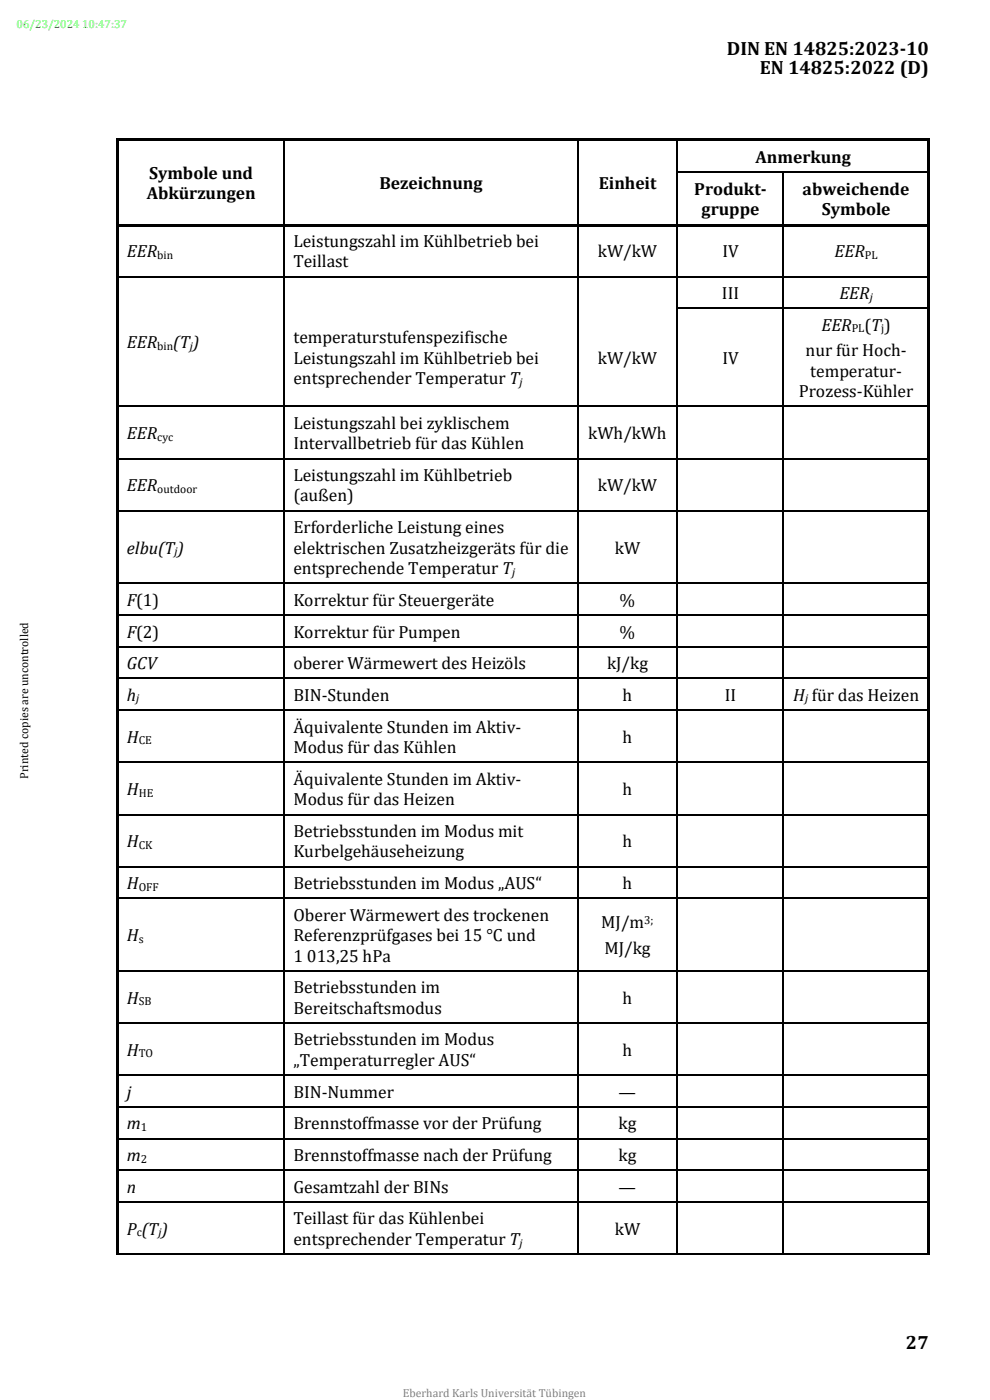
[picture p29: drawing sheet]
<svg xmlns="http://www.w3.org/2000/svg" width="210mm" height="297mm" viewBox="0 0 210 297" stroke-linecap="round" stroke-linejoin="round" font-family="sans-serif">
<defs><g id="words">
<g font-size="4.1">
<text x="154.2" y="11.6">DIN EN 14825:2023-10</text>
<text x="161.2" y="15.6">EN 14825:2022 (D)</text>
<text x="192.2" y="286.2">27</text>
</g>
<g font-size="3.7">
<text x="160.3" y="34.6">Anmerkung</text>
<text x="31.6" y="37.9">Symbole und</text>
<text x="80.5" y="40.1">Bezeichnung</text>
<text x="127" y="40.1">Einheit</text>
<text x="147.3" y="41.3">Produkt-</text>
<text x="170.3" y="41.3">abweichende</text>
<text x="31.1" y="42.3">Abkürzungen</text>
<text x="148.8" y="45.6">gruppe</text>
<text x="174.3" y="45.6">Symbole</text>
<text x="62.2" y="52.4">Leistungszahl im Kühlbetrieb bei</text>
<text x="26.9" y="54.5">EER</text>
<text x="62.2" y="56.7">Teillast</text>
<text x="126.8" y="54.5">kW/kW</text>
<text x="153.2" y="54.5">IV</text>
<text x="177" y="54.5">EER</text>
<text x="153.2" y="63.5">III</text>
<text x="178.1" y="63.5">EER</text>
<text x="174.2" y="70.1">EER</text>
<text x="183.4" y="70.1">(T)</text>
<text x="26.9" y="73.8">EER</text>
<text x="36.7" y="73.8">(T)</text>
<text x="62.2" y="72.9">temperaturstufenspezifische</text>
<text x="62.2" y="77.2">Leistungszahl im Kühlbetrieb bei</text>
<text x="126.8" y="77.2">kW/kW</text>
<text x="153.2" y="77.2">IV</text>
<text x="170.9" y="75.6">nur für Hoch-</text>
<text x="62.2" y="81.5">entsprechender Temperatur T</text>
<text x="171.9" y="79.9">temperatur-</text>
<text x="169.5" y="84.2">Prozess-Kühler</text>
<text x="26.9" y="93.1">EER</text>
<text x="62.2" y="91">Leistungszahl bei zyklischem</text>
<text x="62.2" y="95.3">Intervallbetrieb für das Kühlen</text>
<text x="124.8" y="93.1">kWh/kWh</text>
<text x="26.9" y="104.2">EER</text>
<text x="62.2" y="102">Leistungszahl im Kühlbetrieb</text>
<text x="62.2" y="106.4">(außen)</text>
<text x="126.8" y="104.2">kW/kW</text>
<text x="62.2" y="113.1">Erforderliche Leistung eines</text>
<text x="26.9" y="117.4">elbu(T)</text>
<text x="62.2" y="117.4">elektrischen Zusatzheizgeräts für die</text>
<text x="130.4" y="117.4">kW</text>
<text x="62.2" y="121.8">entsprechende Temperatur T</text>
<text x="26.9" y="128.5">F(1)</text>
<text x="62.2" y="128.5">Korrektur für Steuergeräte</text>
<text x="131.4" y="128.5">%</text>
<text x="26.9" y="135.3">F(2)</text>
<text x="62.2" y="135.3">Korrektur für Pumpen</text>
<text x="131.4" y="135.3">%</text>
<text x="26.9" y="141.9">GCV</text>
<text x="62.2" y="141.9">oberer Wärmewert des Heizöls</text>
<text x="128.8" y="141.9">kJ/kg</text>
<text x="26.9" y="148.7">h</text>
<text x="62.2" y="148.7">BIN-Stunden</text>
<text x="132.1" y="148.7">h</text>
<text x="153.8" y="148.7">II</text>
<text x="168.3" y="148.7">H für das Heizen</text>
<text x="62.2" y="155.4">Äquivalente Stunden im Aktiv-</text>
<text x="26.9" y="157.6">H</text>
<text x="62.2" y="159.8">Modus für das Kühlen</text>
<text x="132.1" y="157.6">h</text>
<text x="62.2" y="166.5">Äquivalente Stunden im Aktiv-</text>
<text x="26.9" y="168.7">H</text>
<text x="62.2" y="170.8">Modus für das Heizen</text>
<text x="132.1" y="168.7">h</text>
<text x="26.9" y="179.7">H</text>
<text x="62.2" y="177.5">Betriebsstunden im Modus mit</text>
<text x="132.1" y="179.7">h</text>
<text x="62.2" y="181.9">Kurbelgehäuseheizung</text>
<text x="26.9" y="188.6">H</text>
<text x="62.2" y="188.6">Betriebsstunden im Modus „AUS“</text>
<text x="132.1" y="188.6">h</text>
<text x="62.2" y="195.3">Oberer Wärmewert des trockenen</text>
<text x="127.6" y="197">MJ/m</text>
<text x="26.9" y="199.7">H</text>
<text x="62.2" y="199.6">Referenzprüfgases bei 15 °C und</text>
<text x="128.2" y="202.4">MJ/kg</text>
<text x="62.2" y="204">1</text>
<text x="65.1" y="204">013,25 hPa</text>
<text x="26.9" y="212.9">H</text>
<text x="62.2" y="210.7">Betriebsstunden im</text>
<text x="62.2" y="215.1">Bereitschaftsmodus</text>
<text x="132.1" y="212.9">h</text>
<text x="62.2" y="221.8">Betriebsstunden im Modus</text>
<text x="26.9" y="224">H</text>
<text x="62.2" y="226.1">„Temperaturregler AUS“</text>
<text x="132.1" y="224">h</text>
<text x="26.9" y="232.9">j</text>
<text x="62.2" y="232.9">BIN-Nummer</text>
<text x="131.2" y="232.9">—</text>
<text x="26.9" y="239.6">m</text>
<text x="62.2" y="239.6">Brennstoffmasse vor der Prüfung</text>
<text x="131.2" y="239.6">kg</text>
<text x="26.9" y="246.3">m</text>
<text x="62.2" y="246.3">Brennstoffmasse nach der Prüfung</text>
<text x="131.2" y="246.3">kg</text>
<text x="26.9" y="253.1">n</text>
<text x="62.2" y="253.1">Gesamtzahl der BINs</text>
<text x="131.2" y="253.1">—</text>
<text x="26.9" y="262">P (T)</text>
<text x="62.2" y="259.8">Teillast für das Kühlenbei</text>
<text x="130.4" y="262">kW</text>
<text x="62.2" y="264.1">entsprechender Temperatur T</text>
</g>
<text font-size="2.5" fill="#0f0" x="3.5" y="6">06/23/2024 10:47:37</text>
<g font-size="2.5">
<text x="33.4" y="54.9">bin</text>
<text x="183.5" y="54.9">PL</text>
<text x="184.5" y="63.8">j</text>
<text x="180.7" y="70.5">PL</text>
<text x="186.9" y="70.5">j</text>
<text x="33.4" y="74.2">bin</text>
<text x="40.3" y="74.2">j</text>
<text x="110.2" y="81.9">j</text>
<text x="33.4" y="93.5">cyc</text>
<text x="33.4" y="104.6">outdoor</text>
<text x="37" y="117.8">j</text>
<text x="108.7" y="122.1">j</text>
<text x="28.9" y="149">j</text>
<text x="170.8" y="149">j</text>
<text x="29.4" y="157.9">CE</text>
<text x="6" y="165.3" transform="rotate(-90 6 165.3)">Printed copies are uncontrolled</text>
<text x="29.4" y="169">HE</text>
<text x="29.4" y="180">CK</text>
<text x="29.4" y="188.9">OFF</text>
<text x="136.7" y="196.1">3;</text>
<text x="29.4" y="200">s</text>
<text x="29.4" y="213.2">SB</text>
<text x="29.4" y="224.3">TO</text>
<text x="29.9" y="239.9">1</text>
<text x="29.9" y="246.7">2</text>
<text x="29" y="262.3">c</text>
<text x="33.6" y="262.3">j</text>
<text x="110.2" y="264.5">j</text>
</g>
<text font-size="2.5" fill="#808080" x="85.4" y="296.3">Eberhard Karls Universität Tübingen</text>
</g></defs>
<g fill="#000">
<path d="M24.7 29.4h.5v.6h-.5z" fill-rule="evenodd"/>
<path d="M24.7 29.4h.5v.5h-.5z" fill-rule="evenodd"/>
<path d="M24.7 30h.5v6.4h-.5z" fill-rule="evenodd"/>
<path d="M25.2 29.4h35v.5h-35z" fill-rule="evenodd"/>
<path d="M60.2 29.4h.5v.5h-.5z" fill-rule="evenodd"/>
<path d="M60.7 29.4h61.7v.5h-61.7z" fill-rule="evenodd"/>
<path d="M122.4 29.4h.5v.5h-.5z" fill-rule="evenodd"/>
<path d="M122.9 29.4h20.7v.5h-20.7z" fill-rule="evenodd"/>
<path d="M143.6 29.4h.5v.5h-.5z" fill-rule="evenodd"/>
<path d="M144.1 29.4h52.7v.5h-52.7z" fill-rule="evenodd"/>
<path d="M196.8 29.4h.5v.6h-.5z" fill-rule="evenodd"/>
<path d="M196.8 29.4h.5v.5h-.5z" fill-rule="evenodd"/>
<path d="M196.8 30h.5v6.4h-.5z" fill-rule="evenodd"/>
<path d="M24.7 36.7h.5v10.8h-.5z" fill-rule="evenodd"/>
<path d="M24.7 47.5h.5v.5h-.5z" fill-rule="evenodd"/>
<path d="M24.7 48h.5v10.5h-.5z" fill-rule="evenodd"/>
<path d="M25.2 47.5h35v.5h-35z" fill-rule="evenodd"/>
<path d="M60.2 47.5h.5v.5h-.5z" fill-rule="evenodd"/>
<path d="M60.7 47.5h61.7v.5h-61.7z" fill-rule="evenodd"/>
<path d="M122.4 47.5h.5v.5h-.5z" fill-rule="evenodd"/>
<path d="M122.9 47.5h20.7v.5h-20.7z" fill-rule="evenodd"/>
<path d="M143.6 47.5h.5v.5h-.5z" fill-rule="evenodd"/>
<path d="M144.1 47.5h22v.5h-22z" fill-rule="evenodd"/>
<path d="M166.1 47.5h.5v.5h-.5z" fill-rule="evenodd"/>
<path d="M166.6 47.5h30.2v.5h-30.2z" fill-rule="evenodd"/>
<path d="M196.8 36.7h.5v10.8h-.5z" fill-rule="evenodd"/>
<path d="M196.8 47.5h.5v.5h-.5z" fill-rule="evenodd"/>
<path d="M196.8 48h.5v10.5h-.5z" fill-rule="evenodd"/>
<path d="M24.7 58.8h.5v6.5h-.5z" fill-rule="evenodd"/>
<path d="M196.8 58.8h.5v6.5h-.5z" fill-rule="evenodd"/>
<path d="M24.7 65.5h.5v20.6h-.5z" fill-rule="evenodd"/>
<path d="M24.7 86.4h.5v10.8h-.5z" fill-rule="evenodd"/>
<path d="M196.8 65.5h.5v20.6h-.5z" fill-rule="evenodd"/>
<path d="M196.8 86.4h.5v10.8h-.5z" fill-rule="evenodd"/>
<path d="M24.7 97.4h.5v10.8h-.5z" fill-rule="evenodd"/>
<path d="M196.8 97.4h.5v10.8h-.5z" fill-rule="evenodd"/>
<path d="M24.7 108.5h.5v15.2h-.5z" fill-rule="evenodd"/>
<path d="M24.7 123.9h.5v6.4h-.5z" fill-rule="evenodd"/>
<path d="M24.7 130.6h.5v6.5h-.5z" fill-rule="evenodd"/>
<path d="M196.8 108.5h.5v15.2h-.5z" fill-rule="evenodd"/>
<path d="M196.8 123.9h.5v6.4h-.5z" fill-rule="evenodd"/>
<path d="M196.8 130.6h.5v6.5h-.5z" fill-rule="evenodd"/>
<path d="M24.7 137.3h.5v6.5h-.5z" fill-rule="evenodd"/>
<path d="M24.7 144.1h.5v6.4h-.5z" fill-rule="evenodd"/>
<path d="M196.8 137.3h.5v6.5h-.5z" fill-rule="evenodd"/>
<path d="M196.8 144.1h.5v6.4h-.5z" fill-rule="evenodd"/>
<path d="M24.7 150.8h.5v10.8h-.5z" fill-rule="evenodd"/>
<path d="M24.7 161.8h.5v10.9h-.5z" fill-rule="evenodd"/>
<path d="M196.8 150.8h.5v10.8h-.5z" fill-rule="evenodd"/>
<path d="M196.8 161.8h.5v10.9h-.5z" fill-rule="evenodd"/>
<path d="M24.7 172.9h.5v10.8h-.5z" fill-rule="evenodd"/>
<path d="M24.7 184h.5v6.5h-.5z" fill-rule="evenodd"/>
<path d="M196.8 172.9h.5v10.8h-.5z" fill-rule="evenodd"/>
<path d="M196.8 184h.5v6.5h-.5z" fill-rule="evenodd"/>
<path d="M24.7 190.7h.5v15.2h-.5z" fill-rule="evenodd"/>
<path d="M24.7 206.1h.5v10.8h-.5z" fill-rule="evenodd"/>
<path d="M196.8 190.7h.5v15.2h-.5z" fill-rule="evenodd"/>
<path d="M196.8 206.1h.5v10.8h-.5z" fill-rule="evenodd"/>
<path d="M24.7 217.2h.5v10.8h-.5z" fill-rule="evenodd"/>
<path d="M24.7 228.3h.5v6.4h-.5z" fill-rule="evenodd"/>
<path d="M196.8 217.2h.5v10.8h-.5z" fill-rule="evenodd"/>
<path d="M196.8 228.3h.5v6.4h-.5z" fill-rule="evenodd"/>
<path d="M24.7 235h.5v6.4h-.5z" fill-rule="evenodd"/>
<path d="M24.7 241.7h.5v6.5h-.5z" fill-rule="evenodd"/>
<path d="M24.7 248.4h.5v6.5h-.5z" fill-rule="evenodd"/>
<path d="M196.8 235h.5v6.4h-.5z" fill-rule="evenodd"/>
<path d="M196.8 241.7h.5v6.5h-.5z" fill-rule="evenodd"/>
<path d="M196.8 248.4h.5v6.5h-.5z" fill-rule="evenodd"/>
<path d="M24.7 255.1h.5v10.9h-.5z" fill-rule="evenodd"/>
<path d="M196.8 255.1h.5v10.9h-.5z" fill-rule="evenodd"/>
</g>
<g fill="#000">
<path d="M24.7 36.4h.5v.3h-.5zM60.2 29.9l.2 .1zM60.2 36.4h.2v.3h-.2zM122.4 29.9l.2 .1zM122.4 36.4h.2v.3h-.2zM143.6 29.9l.2 .1zM143.6 36.4h.2v.3h-.2zM166.1 36.4h.2v.3h-.2zM196.8 36.4h.5v.3h-.5zM24.7 58.5h.5v.3h-.5zM60.2 48h.2zM60.2 58.5h.2v.3h-.2z"/>
<path d="M122.4 48h.2zM122.4 58.5h.2v.3h-.2zM143.6 48h.2zM143.6 58.5h.2v.3h-.2zM166.1 48h.2zM166.1 58.5h.2v.3h-.2zM196.8 58.5h.5v.3h-.5zM24.7 65.3h.5v.2h-.5zM60.2 65.3h.2v.2h-.2zM122.4 65.3h.2v.2h-.2zM143.6 65.3h.2v.2h-.2zM166.1 65.3h.2v.2h-.2z"/>
<path d="M196.8 65.3h.5v.2h-.5zM24.7 86.1h.5v.3h-.5zM24.7 97.2h.5v.2h-.5zM60.2 86.1h.2v.3h-.2zM60.2 97.2h.2v.2h-.2zM122.4 86.1h.2v.3h-.2zM122.4 97.2h.2v.2h-.2zM143.6 86.1h.2v.3h-.2zM143.6 97.2h.2v.2h-.2zM166.1 86.1h.2v.3h-.2zM166.1 97.2h.2v.2h-.2zM196.8 86.1h.5v.3h-.5z"/>
<path d="M196.8 97.2h.5v.2h-.5zM24.7 108.2h.5v.3h-.5zM60.2 108.2h.2v.3h-.2zM122.4 108.2h.2v.3h-.2zM143.6 108.2h.2v.3h-.2zM166.1 108.2h.2v.3h-.2zM196.8 108.2h.5v.3h-.5zM24.7 123.7h.5v.2h-.5zM24.7 130.3h.5v.3h-.5zM24.7 137.1h.5v.2h-.5zM60.2 123.7h.2v.2h-.2zM60.2 130.3h.2v.3h-.2z"/>
<path d="M60.2 137.1h.2v.2h-.2zM122.4 123.7h.2v.2h-.2zM122.4 130.3h.2v.3h-.2zM122.4 137.1h.2v.2h-.2zM143.6 123.7h.2v.2h-.2zM143.6 130.3h.2v.3h-.2zM143.6 137.1h.2v.2h-.2zM166.1 123.7h.2v.2h-.2zM166.1 130.3h.2v.3h-.2zM166.1 137.1h.2v.2h-.2zM196.8 123.7h.5v.2h-.5zM196.8 130.3h.5v.3h-.5z"/>
<path d="M196.8 137.1h.5v.2h-.5zM24.7 143.8h.5v.3h-.5zM24.7 150.5h.5v.3h-.5zM60.2 143.8h.2v.3h-.2zM60.2 150.5h.2v.3h-.2zM122.4 143.8h.2v.3h-.2zM122.4 150.5h.2v.3h-.2zM143.6 143.8h.2v.3h-.2zM143.6 150.5h.2v.3h-.2zM166.1 143.8h.2v.3h-.2zM166.1 150.5h.2v.3h-.2zM196.8 143.8h.5v.3h-.5z"/>
<path d="M196.8 150.5h.5v.3h-.5zM24.7 161.6h.5v.2h-.5zM24.7 172.7h.5v.2h-.5zM60.2 161.6h.2v.2h-.2zM60.2 172.7h.2v.2h-.2zM122.4 161.6h.2v.2h-.2zM122.4 172.7h.2v.2h-.2zM143.6 161.6h.2v.2h-.2zM143.6 172.7h.2v.2h-.2zM166.1 161.6h.2v.2h-.2zM166.1 172.7h.2v.2h-.2zM196.8 161.6h.5v.2h-.5z"/>
<path d="M196.8 172.7h.5v.2h-.5zM24.7 183.7h.5v.3h-.5zM24.7 190.5h.5v.2h-.5zM60.2 183.7h.2v.3h-.2zM60.2 190.5h.2v.2h-.2zM122.4 183.7h.2v.3h-.2zM122.4 190.5h.2v.2h-.2zM143.6 183.7h.2v.3h-.2zM143.6 190.5h.2v.2h-.2zM166.1 183.7h.2v.3h-.2zM166.1 190.5h.2v.2h-.2zM196.8 183.7h.5v.3h-.5z"/>
<path d="M196.8 190.5h.5v.2h-.5zM24.7 205.9h.5v.2h-.5zM24.7 216.9h.5v.3h-.5zM60.2 205.9h.2v.2h-.2zM60.2 216.9h.2v.3h-.2zM122.4 205.9h.2v.2h-.2zM122.4 216.9h.2v.3h-.2zM143.6 205.9h.2v.2h-.2zM143.6 216.9h.2v.3h-.2zM166.1 205.9h.2v.2h-.2zM166.1 216.9h.2v.3h-.2zM196.8 205.9h.5v.2h-.5z"/>
<path d="M196.8 216.9h.5v.3h-.5zM24.7 228h.5v.3h-.5zM24.7 234.7h.5v.3h-.5zM60.2 228h.2v.3h-.2zM60.2 234.7h.2v.3h-.2zM122.4 228h.2v.3h-.2zM122.4 234.7h.2v.3h-.2zM143.6 228h.2v.3h-.2zM143.6 234.7h.2v.3h-.2zM166.1 228h.2v.3h-.2zM166.1 234.7h.2v.3h-.2zM196.8 228h.5v.3h-.5z"/>
<path d="M196.8 234.7h.5v.3h-.5zM24.7 241.4h.5v.3h-.5zM24.7 248.2h.5v.2h-.5zM24.7 254.9h.5v.2h-.5zM60.2 241.4h.2v.3h-.2zM60.2 248.2h.2v.2h-.2zM60.2 254.9h.2v.2h-.2zM122.4 241.4h.2v.3h-.2zM122.4 248.2h.2v.2h-.2zM122.4 254.9h.2v.2h-.2zM143.6 241.4h.2v.3h-.2zM143.6 248.2h.2v.2h-.2z"/>
<path d="M143.6 254.9h.2v.2h-.2zM166.1 241.4h.2v.3h-.2zM166.1 248.2h.2v.2h-.2zM166.1 254.9h.2v.2h-.2zM196.8 241.4h.5v.3h-.5zM196.8 248.2h.5v.2h-.5zM196.8 254.9h.5v.2h-.5zM60.2 266h.2v.2h-.2zM122.4 266h.2v.2h-.2zM143.6 266h.2v.2h-.2zM166.1 266h.2v.2h-.2zM196.8 266h.5v.2h-.5z"/>
</g>
<g fill="none" stroke="#000" stroke-width=".25">
<path d="M60.3 30v6.4M60.3 36.7v10.8M122.5 30v6.4M122.5 36.7v10.8M143.7 30v6.4M143.7 36.7v10.8M143.8 36.5h22.3M166.2 36.7v10.8M166.3 36.5h30.5M25.2 58.7h35M60.3 48v10.5M60.3 58.8v6.5"/>
<path d="M60.4 58.7h62M122.5 48v10.5M122.5 58.8v6.5M122.6 58.7h21M143.7 48v10.5M143.7 58.8v6.5M143.8 58.7h22.3M166.2 48v10.5M166.2 58.8v6.5M166.3 58.7h30.5M60.3 65.5v20.6M122.5 65.5v20.6"/>
<path d="M143.7 65.5v20.6M143.8 65.4h22.3M166.2 65.5v20.6M166.3 65.4h30.5M25.2 86.2h35M25.2 97.3h35M60.3 86.4v10.8M60.3 97.4v10.8M60.4 86.2h62M60.4 97.3h62M122.5 86.4v10.8M122.5 97.4v10.8"/>
<path d="M122.6 86.2h21M122.6 97.3h21M143.7 86.4v10.8M143.7 97.4v10.8M143.8 86.2h22.3M143.8 97.3h22.3M166.2 86.4v10.8M166.2 97.4v10.8M166.3 86.2h30.5M166.3 97.3h30.5M25.2 108.4h35M60.3 108.5v15.2"/>
<path d="M60.4 108.4h62M122.5 108.5v15.2M122.6 108.4h21M143.7 108.5v15.2M143.8 108.4h22.3M166.2 108.5v15.2M166.3 108.4h30.5M25.2 123.8h35M25.2 130.5h35M25.2 137.2h35M60.3 123.9v6.4M60.3 130.6v6.5"/>
<path d="M60.3 137.3v6.5M60.4 123.8h62M60.4 130.5h62M60.4 137.2h62M122.5 123.9v6.4M122.5 130.6v6.5M122.5 137.3v6.5M122.6 123.8h21M122.6 130.5h21M122.6 137.2h21M143.7 123.9v6.4M143.7 130.6v6.5"/>
<path d="M143.7 137.3v6.5M143.8 123.8h22.3M143.8 130.5h22.3M143.8 137.2h22.3M166.2 123.9v6.4M166.2 130.6v6.5M166.2 137.3v6.5M166.3 123.8h30.5M166.3 130.5h30.5M166.3 137.2h30.5M25.2 143.9h35M25.2 150.7h35"/>
<path d="M60.3 144.1v6.4M60.3 150.8v10.8M60.4 143.9h62M60.4 150.7h62M122.5 144.1v6.4M122.5 150.8v10.8M122.6 143.9h21M122.6 150.7h21M143.7 144.1v6.4M143.7 150.8v10.8M143.8 143.9h22.3M143.8 150.7h22.3"/>
<path d="M166.2 144.1v6.4M166.2 150.8v10.8M166.3 143.9h30.5M166.3 150.7h30.5M25.2 161.7h35M25.2 172.8h35M60.3 161.8v10.9M60.3 172.9v10.8M60.4 161.7h62M60.4 172.8h62M122.5 161.8v10.9M122.5 172.9v10.8"/>
<path d="M122.6 161.7h21M122.6 172.8h21M143.7 161.8v10.9M143.7 172.9v10.8M143.8 161.7h22.3M143.8 172.8h22.3M166.2 161.8v10.9M166.2 172.9v10.8M166.3 161.7h30.5M166.3 172.8h30.5M25.2 183.9h35M25.2 190.6h35"/>
<path d="M60.3 184v6.5M60.3 190.7v15.2M60.4 183.9h62M60.4 190.6h62M122.5 184v6.5M122.5 190.7v15.2M122.6 183.9h21M122.6 190.6h21M143.7 184v6.5M143.7 190.7v15.2M143.8 183.9h22.3M143.8 190.6h22.3"/>
<path d="M166.2 184v6.5M166.2 190.7v15.2M166.3 183.9h30.5M166.3 190.6h30.5M25.2 206h35M25.2 217h35M60.3 206.1v10.8M60.3 217.2v10.8M60.4 206h62M60.4 217h62M122.5 206.1v10.8M122.5 217.2v10.8"/>
<path d="M122.6 206h21M122.6 217h21M143.7 206.1v10.8M143.7 217.2v10.8M143.8 206h22.3M143.8 217h22.3M166.2 206.1v10.8M166.2 217.2v10.8M166.3 206h30.5M166.3 217h30.5M25.2 228.1h35M25.2 234.9h35"/>
<path d="M60.3 228.3v6.4M60.3 235v6.4M60.4 228.1h62M60.4 234.9h62M122.5 228.3v6.4M122.5 235v6.4M122.6 228.1h21M122.6 234.9h21M143.7 228.3v6.4M143.7 235v6.4M143.8 228.1h22.3M143.8 234.9h22.3"/>
<path d="M166.2 228.3v6.4M166.2 235v6.4M166.3 228.1h30.5M166.3 234.9h30.5M25.2 241.6h35M25.2 248.3h35M25.2 255h35M60.3 241.7v6.5M60.3 248.4v6.5M60.3 255.1v10.9M60.4 241.6h62M60.4 248.3h62"/>
<path d="M60.4 255h62M122.5 241.7v6.5M122.5 248.4v6.5M122.5 255.1v10.9M122.6 241.6h21M122.6 248.3h21M122.6 255h21M143.7 241.7v6.5M143.7 248.4v6.5M143.7 255.1v10.9M143.8 241.6h22.3M143.8 248.3h22.3"/>
<path d="M143.8 255h22.3M166.2 241.7v6.5M166.2 248.4v6.5M166.2 255.1v10.9M166.3 241.6h30.5M166.3 248.3h30.5M166.3 255h30.5M24.7 266.1h35.5M60.4 266.1h62M122.6 266.1h21M143.8 266.1h22.3M166.3 266.1h30.5"/>
</g>
<use href="#words"/>
</svg>
